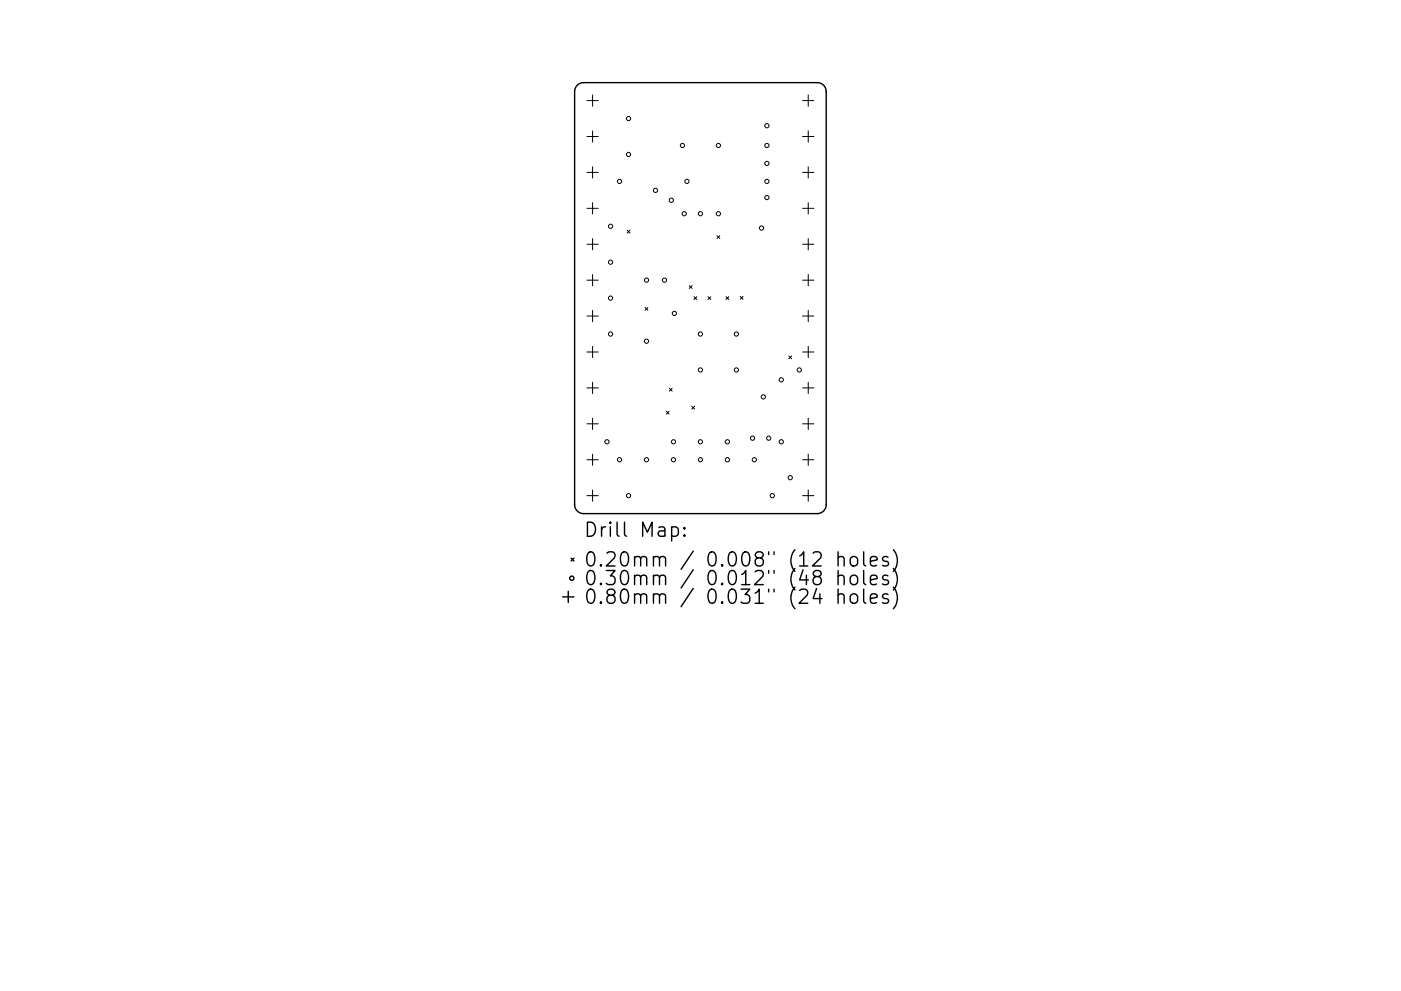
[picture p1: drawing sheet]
<svg xmlns="http://www.w3.org/2000/svg" width="297mm" height="210mm" viewBox="0 0 297 210" stroke-linecap="round" stroke-linejoin="round" font-family="sans-serif">
<defs><g id="words">
<g font-size="4.2">
<text x="123.7" y="113.9">Drill Map:</text>
<text x="123.7" y="120.2">0.20mm / 0.008&quot; (12 holes)</text>
<text x="123.7" y="124.2">0.30mm / 0.012&quot; (48 holes)</text>
<text x="123.7" y="128.1">0.80mm / 0.031&quot; (24 holes)</text>
</g>
</g></defs>
<g fill="none" stroke="#000" stroke-width=".3">
<path d="M122.4 18.1l.7-.5 .6-.1h49.6a1.91 1.91 0 0 1 1.9 1.9v87.7a1.91 1.91 0 0 1-1.9 1.9h-49.6a1.91 1.91 0 0 1-1.9-1.9v-87.7l.1-.6zM121.1 118.4l.6 .6M121.7 118.4l-.6 .6M142.4 111.9l.9-.1 .5 .5v.9l-.3 .4-.2 .2-.9-.2M145.1 113.5l.2 .1-.2 .2-.1-.2 .1-.1v.3M145.1 111.9l.2 .2-.2 .1-.1-.1 .1-.2v.3M177.7 118.4a.74 .74 0 0 1 1.3 .1v1.6M177.7 117.1v3M180.5 118.2a.81 .81 0 0 1 1.3 .4v.9a.81 .81 0 0 1-.8 .6 .81 .81 0 0 1-.7-.6v-.9zM183.1 117.1v2.5l.4 .5M184.5 119.1l1.5-.3-.2-.6-.8-.1-.5 .4v1.1l.2 .3 .3 .2 .8-.2M188.3 118.2l-.8-.1-.4 .4 .2 .4 1 .3 .1 .3-.1 .4-.3 .2-.9-.2"/>
<path d="M189.4 116.6a3.4 3.4 0 0 1 0 4.6M119.3 126.6h2.4M120.5 125.4v2.4M177.7 122.3a.74 .74 0 0 1 1.3 .2v1.5M177.7 126.3a.74 .74 0 0 1 1.3 .1v1.6M177.7 121v3M177.7 125v3M180.4 122.3a.81 .81 0 0 1 .8-.3 .81 .81 0 0 1 .6 .6v.9a.81 .81 0 0 1-.8 .6 .81 .81 0 0 1-.7-.6v-.9zM180.5 126.1a.81 .81 0 0 1 1.3 .5v.8a.81 .81 0 0 1-.8 .6 .81 .81 0 0 1-.7-.6v-.8zM183.1 121v2.6l.4 .4M183.1 125v2.6l.4 .4M184.5 123l1.5-.2-.2-.6-.8-.2-.5 .5v1.1l.2 .3 .3 .1 .8-.1"/>
<path d="M184.5 127l1.5-.3-.2-.6-.8-.1-.5 .4v1.2l.2 .3 .3 .1 .8-.1M188.3 122.2l-.8-.2-.4 .5 .2 .4 1 .3 .1 .3-.1 .4-.3 .1-.9-.1M188.3 126.1l-.8-.1-.4 .4 .2 .5 1 .2 .1 .3-.1 .5-.3 .1-.9-.1M189.4 120.6a3.4 3.4 0 0 1 0 4.6M189.4 124.6a3.4 3.4 0 0 1 0 4.5"/>
<circle cx="121.2" cy="122.7" r=".45"/>
</g>
<g fill="none" stroke="#000" stroke-width=".21">
<path d="M124.4 21.3h2.4M124.4 29h2.4M124.4 36.6h2.4M125.6 20.1v2.4M125.6 27.8v2.4M125.6 35.4v2.4M170.2 21.3h2.4M170.2 29h2.4M170.2 36.6h2.4M171.4 20.1v2.4M171.4 27.8v2.4M171.4 35.4v2.4"/>
<path d="M124.4 44.2h2.4M124.4 51.8h2.4M124.4 59.4h2.4M125.6 43v2.4M125.6 50.6v2.4M125.6 58.2v2.4M133 48.9l.6 .6M133.6 48.9l-.6 .6M152 50l.6 .6M152.6 50l-.6 .6M170.2 44.2h2.4M170.2 51.8h2.4"/>
<path d="M170.2 59.4h2.4M171.4 43v2.4M171.4 50.6v2.4M171.4 58.2v2.4M124.4 67.1h2.4M124.4 74.7h2.4M125.6 65.9v2.4M125.6 73.5v2.4M136.8 65.2l.6 .6M137.4 65.2l-.6 .6M146.1 60.6l.6 .6M146.7 60.6l-.6 .6"/>
<path d="M147.1 63l.6 .6M147.7 63l-.6 .6M150.1 63l.6 .6M150.7 63l-.6 .6M153.9 63l.6 .6M154.5 63l-.6 .6M156.9 62.9l.6 .6M157.5 62.9l-.6 .6M167.3 75.5l.6 .6M167.9 75.5l-.6 .6M170.2 67.1h2.4M170.2 74.7h2.4"/>
<path d="M171.4 65.9v2.4M171.4 73.5v2.4M124.4 82.3h2.4M124.4 89.9h2.4M124.4 97.5h2.4M125.6 81.1v2.4M125.6 88.7v2.4M125.6 96.3v2.4M141.3 87.3l.6 .6M141.9 87.3l-.6 .6M141.9 82.4l.6 .6M142.5 82.4l-.6 .6"/>
<path d="M146.7 86.2l.6 .6M147.3 86.2l-.6 .6M170.2 82.3h2.4M170.2 89.9h2.4M170.2 97.5h2.4M171.4 81.1v2.4M171.4 88.7v2.4M171.4 96.3v2.4M124.4 105.2h2.4M125.6 104v2.4M170.2 105.2h2.4M171.4 104v2.4"/>
<circle cx="131.4" cy="38.5" r=".45"/>
<circle cx="133.3" cy="32.8" r=".45"/>
<circle cx="133.3" cy="25.2" r=".45"/>
<circle cx="144.7" cy="30.9" r=".45"/>
<circle cx="145.6" cy="38.5" r=".45"/>
<circle cx="152.3" cy="30.9" r=".45"/>
<circle cx="162.6" cy="26.7" r=".45"/>
<circle cx="162.6" cy="30.9" r=".45"/>
<circle cx="162.6" cy="34.7" r=".45"/>
<circle cx="162.6" cy="38.5" r=".45"/>
<circle cx="129.5" cy="55.6" r=".45"/>
<circle cx="129.5" cy="48" r=".45"/>
<circle cx="137.1" cy="59.4" r=".45"/>
<circle cx="139" cy="40.4" r=".45"/>
<circle cx="140.9" cy="59.4" r=".45"/>
<circle cx="142.3" cy="42.5" r=".45"/>
<circle cx="145.1" cy="45.3" r=".45"/>
<circle cx="148.5" cy="45.3" r=".45"/>
<circle cx="152.3" cy="45.3" r=".45"/>
<circle cx="161.5" cy="48.4" r=".45"/>
<circle cx="162.6" cy="41.9" r=".45"/>
<circle cx="129.5" cy="63.3" r=".45"/>
<circle cx="129.5" cy="70.9" r=".45"/>
<circle cx="137.1" cy="72.4" r=".45"/>
<circle cx="143" cy="66.5" r=".45"/>
<circle cx="148.5" cy="70.9" r=".45"/>
<circle cx="148.5" cy="78.5" r=".45"/>
<circle cx="156.1" cy="78.5" r=".45"/>
<circle cx="156.1" cy="70.9" r=".45"/>
<circle cx="169.5" cy="78.5" r=".45"/>
<circle cx="128.7" cy="93.7" r=".45"/>
<circle cx="131.4" cy="97.5" r=".45"/>
<circle cx="137.1" cy="97.5" r=".45"/>
<circle cx="142.8" cy="97.5" r=".45"/>
<circle cx="142.8" cy="93.7" r=".45"/>
<circle cx="148.5" cy="97.5" r=".45"/>
<circle cx="148.5" cy="93.7" r=".45"/>
<circle cx="154.2" cy="97.5" r=".45"/>
<circle cx="154.2" cy="93.7" r=".45"/>
<circle cx="159.6" cy="93" r=".45"/>
<circle cx="159.9" cy="97.5" r=".45"/>
<circle cx="161.8" cy="84.2" r=".45"/>
<circle cx="163" cy="93" r=".45"/>
<circle cx="165.6" cy="80.6" r=".45"/>
<circle cx="165.6" cy="93.7" r=".45"/>
<circle cx="133.3" cy="105.2" r=".45"/>
<circle cx="163.7" cy="105.2" r=".45"/>
<circle cx="167.6" cy="101.4" r=".45"/>
</g>
<use href="#words"/>
</svg>
